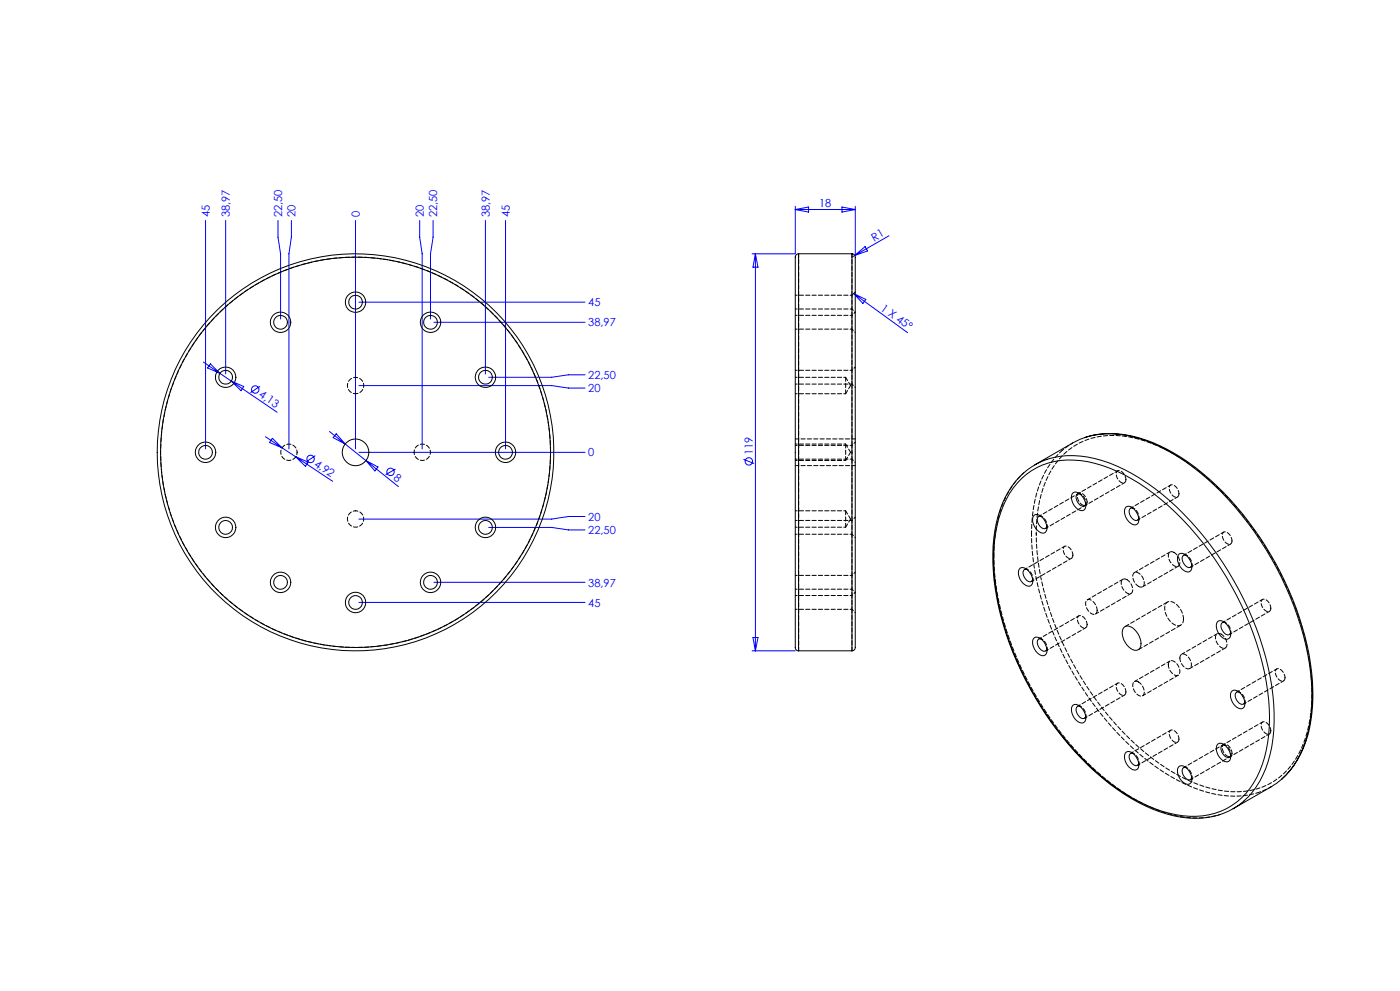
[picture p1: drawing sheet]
<svg xmlns="http://www.w3.org/2000/svg" width="420mm" height="297mm" viewBox="0 0 420 297" stroke-linecap="round" stroke-linejoin="round" font-family="sans-serif">
<defs><g id="words">
<g font-size="3.3" fill="#00f">
<text x="62.9" y="65.1" transform="rotate(-90 62.9 65.1)">45</text>
<text x="69" y="65.1" transform="rotate(-90 69 65.1)">38,97</text>
<text x="84.7" y="65.1" transform="rotate(-90 84.7 65.1)">22,50</text>
<text x="88.7" y="65.1" transform="rotate(-90 88.7 65.1)">20</text>
<text x="107.9" y="65.1" transform="rotate(-90 107.9 65.1)">0</text>
<text x="127.2" y="65.1" transform="rotate(-90 127.2 65.1)">20</text>
<text x="131.2" y="65.1" transform="rotate(-90 131.2 65.1)">22,50</text>
<text x="146.9" y="65.1" transform="rotate(-90 146.9 65.1)">38,97</text>
<text x="152.9" y="65.1" transform="rotate(-90 152.9 65.1)">45</text>
<text x="245.7" y="62.1">18</text>
<text x="262.2" y="72.4" transform="rotate(-30 262.2 72.4)">R1</text>
<text x="176.5" y="91.8">45</text>
<text x="264" y="92.8" transform="rotate(36 264 92.8)">1 X 45°</text>
<text x="176.5" y="97.8">38,97</text>
<text x="176.5" y="113.6">22,50</text>
<text x="77.4" y="118.8" transform="rotate(34 77.4 118.8)">4,13</text>
<text x="176.5" y="117.6">20</text>
<text x="176.5" y="136.8">0</text>
<text x="225.9" y="136.4" transform="rotate(-90 225.9 136.4)">119</text>
<text x="94" y="139.6" transform="rotate(33 94 139.6)">4,92</text>
<text x="117.8" y="143.5" transform="rotate(39 117.8 143.5)">8</text>
<text x="176.5" y="156.1">20</text>
<text x="176.5" y="160.1">22,50</text>
<text x="176.5" y="175.8">38,97</text>
<text x="176.5" y="181.8">45</text>
</g>
</g></defs>
<g fill="none" stroke="#00f" stroke-width=".3">
<path d="M61.7 66.1v68.4M67.7 66.1v46M83.4 66.1v5l.8 5v19.5M87.4 66.1v5l-.7 5v58.4M106.6 66.1v68.4M125.9 66.1v5l.7 5v58.4M129.9 66.1v5l-.7 5v19.5M145.6 66.1v46M151.7 66.1v68.4M226.6 76.1v118.9M226.6 76.1l.8 4h-1.5zM238.6 61.8v14.3h-13"/>
<path d="M238.6 62.8h18M238.6 62.8l4-.7v1.5zM252.6 62.1l4 .7-4 .8zM256.4 76.5l-.8 .6M256.4 76.5l3.1-2.6 .8 1.3zM256.6 61.8v14.3M266.7 70.7l-10.3 5.8M107.7 90.6h67.8M130.2 96.6h45.3M256.1 88l3.7 1.7-.9 1.2zM256.1 88l16.2 11.7M61 108.5l5 3.4"/>
<path d="M63.1 109l2.9 2.9-3.7-1.6zM66 111.9l17.1 11.6M69.4 114.2l3.7 1.6-.8 1.3zM78 115.8l-2.9 1.9M107.7 115.6h57.8l5 .7h5M175.5 112.3h-5l-5 .8h-18.9M79.6 130.9l5 3.3M81.7 131.4l2.9 2.8-3.7-1.6zM84.6 134.2l15.2 10M88.7 136.9l3.8 1.6-.9 1.3zM94.6 136.6l-2.8 1.9M98.8 129.3l11 8.7"/>
<path d="M100.9 130l2.6 3.1-3.6-1.9zM107.7 135.6h67.8M109.8 138l9.7 7.8M109.8 138l3.6 1.9-.9 1.2zM223.1 137.7l3.1 1.2M118.6 140.6l-2.9 1.7M146.6 158.1h18.9l5 .7h5M175.5 154.8h-5l-5 .8h-57.8M130.2 174.5h45.3M107.7 180.5h67.8M225.6 195h13M225.9 191.1h1.5l-.8 3.9z"/>
<circle cx="76.6" cy="116.7" r="1.11"/>
<circle cx="93.2" cy="137.5" r="1.1"/>
<circle cx="224.7" cy="138.3" r="1.12"/>
<circle cx="117.2" cy="141.4" r="1.11"/>
</g>
<g fill="none" stroke="#000" stroke-width=".3">
<path d="M239.6 76.1a1.27 1.27 0 0 0-1 1.7v115.5a1.26 1.26 0 0 0 1 1.7M239.6 76.1v118.9M239.6 76.1h16M255.6 76.1a1.27 1.27 0 0 1 1 1.7v115.5a1.26 1.26 0 0 1-1 1.7M255.6 76.1v118.9M310.4 139.3l11.4-6.5a23.2 23.2 0 0 1 18-1.9 58.9 58.9 0 0 1 26.6 16.6 96.9 96.9 0 0 1 26.8 54.4 44.8 44.8 0 0 1-3 23.8 22.2 22.2 0 0 1-9 10.2l-11.3 6.5M325.5 131.1a28.6 28.6 0 0 1 20.4 1.5 74.1 74.1 0 0 1 30.4 26.1 92.7 92.7 0 0 1 17.4 45.3 41.8 41.8 0 0 1-4.6 23.9 23.6 23.6 0 0 1-4.5 5.5M306.6 143.3a21.7 21.7 0 0 1 19.7-4.9 55 55 0 0 1 26.4 15.2 95 95 0 0 1 27.9 56.2 41.2 41.2 0 0 1-4.6 24.9 20.8 20.8 0 0 1-21.2 9.8 47.6 47.6 0 0 1-24.2-11.7 95.7 95.7 0 0 1-31.9-57.4 44.4 44.4 0 0 1 3.2-25.9 22.8 22.8 0 0 1 4.7-6.2zM307.1 141.8a28.3 28.3 0 0 0-8.6 17.3 70.6 70.6 0 0 0 5.3 36.4 94.9 94.9 0 0 0 31.3 41.1 41.1 41.1 0 0 0 25.1 8.6l3.7-.5 2.1-.6M307.2 141.7a21.8 21.8 0 0 1 19.1-4.7 51.7 51.7 0 0 1 24.5 13 96.8 96.8 0 0 1 31.1 58.4 43.8 43.8 0 0 1-3.9 25.7 21 21 0 0 1-11.9 10M310.3 154.4a2.3 2.3 0 0 1 2.9 1.2l.3 .6a2.41 2.41 0 0 1-.3 3.6 3.9 3.9 0 0 1-3.2-5.1zM312.3 154.8v-.1a1.11 1.11 0 0 0-1.1 .6 1.11 1.11 0 0 0 .1 1.3l.3 .5a1.6 1.6 0 0 0 2.2 1.1l.3-.4"/>
<path d="M321.9 147.7a2.32 2.32 0 0 1 2.9 1.2l.4 .6a2.65 2.65 0 0 1 0 3.4 2.99 2.99 0 0 1-3.5-2.6 2.49 2.49 0 0 1 .2-2.6zM324 148a1.08 1.08 0 0 0-1.2 .6 1.08 1.08 0 0 0 .2 1.2l.2 .6a1.61 1.61 0 0 0 2.3 1.1l.2-.4M337.9 151.9a2.3 2.3 0 0 1 2.8 1.3l.4 .6a2.65 2.65 0 0 1 0 3.3 2.33 2.33 0 0 1-2.9-1.2l-.6-1.3a2.56 2.56 0 0 1 .3-2.7zM339.9 152.3a1.08 1.08 0 0 0-1.2 .5 1.08 1.08 0 0 0 .2 1.3l.2 .6a1.61 1.61 0 0 0 2.3 1l.2-.4M306 170.3a2.3 2.3 0 0 1 2.9 1.3l.4 .6a2.41 2.41 0 0 1-.4 3.5 3.9 3.9 0 0 1-3.1-5.1zM308 170.7v-.1a1.11 1.11 0 0 0-1.1 .6 1.11 1.11 0 0 0 .2 1.3l.2 .5a1.6 1.6 0 0 0 2.3 1.1l.2-.4M353.8 166a2.3 2.3 0 0 1 2.8 1.3 3.2 3.2 0 0 1 .4 3.9 2.33 2.33 0 0 1-2.8-1.2l-.4-.6a2.85 2.85 0 0 1 0-3.4zM355.8 166.4a1.11 1.11 0 0 0-1.2 .5 1.11 1.11 0 0 0 .2 1.3l.2 .5a1.6 1.6 0 0 0 2.3 1.2l.2-.5M239.6 195h16M310.3 191.1a2.99 2.99 0 0 1 3.5 2.6 1.77 1.77 0 0 1-1.1 2.8 4.2 4.2 0 0 1-2.7-5.1zM312.3 191.5a1.09 1.09 0 0 0-1.1 .5 1.09 1.09 0 0 0 .1 1.3l.3 .5a1.66 1.66 0 0 0 2.2 1.2l.3-.5M337.2 188a2.27 2.27 0 0 1 3.2 .7 5.4 5.4 0 0 1 1.7 5.4 1.79 1.79 0 0 1-2.9 .2 5.6 5.6 0 0 1-2.3-5.8z"/>
<path d="M365.4 186.2a2.3 2.3 0 0 1 2.9 1.3l.4 .6a2.65 2.65 0 0 1 0 3.3 2.25 2.25 0 0 1-2.9-1.3l-.7-1.3a2.49 2.49 0 0 1 .3-2.6zM367.4 186.5a1.09 1.09 0 0 0-1.1 .6 1.09 1.09 0 0 0 .1 1.2l.3 .6a1.62 1.62 0 0 0 2.3 1.1l.2-.4M321.9 211.3a2.32 2.32 0 0 1 2.9 1.2l.4 .7a2.65 2.65 0 0 1 0 3.3 2.99 2.99 0 0 1-3.5-2.5 2.49 2.49 0 0 1 .2-2.7zM324 211.7a1.09 1.09 0 0 0-1.2 .5 1.09 1.09 0 0 0 .2 1.3l.2 .5a1.66 1.66 0 0 0 2.3 1.2l.2-.5M369.7 207a2.32 2.32 0 0 1 2.8 1.3l.4 .6a2.65 2.65 0 0 1 0 3.3 2.99 2.99 0 0 1-3.5-2.5 2.49 2.49 0 0 1 .3-2.7zM371.7 207.4a1.09 1.09 0 0 0-1.1 .5 1.09 1.09 0 0 0 .1 1.3l.2 .6a1.66 1.66 0 0 0 2.3 1.1l.3-.5M337.9 225.4a2.56 2.56 0 0 1 3.2 1.9 2.65 2.65 0 0 1 0 3.3 2.35 2.35 0 0 1-2.9-1.2l-.6-1.3a2.49 2.49 0 0 1 .3-2.7zM339.9 225.8a1.08 1.08 0 0 0-1.2 .5 1.08 1.08 0 0 0 .2 1.3l.2 .5a1.61 1.61 0 0 0 2.3 1.1l.2-.4M353.8 229.7a2.3 2.3 0 0 1 2.8 1.2l.4 .7a2.36 2.36 0 0 1-.4 3.5 3.9 3.9 0 0 1-3.1-5.1zM355.8 230a1.08 1.08 0 0 0-1.2 .6 1.08 1.08 0 0 0 .2 1.2l.2 .6a1.61 1.61 0 0 0 2.3 1.1l.2-.5M365.4 223a2.32 2.32 0 0 1 2.9 1.2l.4 .6a2.65 2.65 0 0 1 0 3.3 2.99 2.99 0 0 1-3.6-2.5 2.49 2.49 0 0 1 .3-2.6zM367.4 223.3a1.09 1.09 0 0 0-1.1 .6 1.09 1.09 0 0 0 .1 1.2l.3 .6a1.68 1.68 0 0 0 2.3 1.1l.2-.5"/>
<circle cx="84.1" cy="96.6" r="2.07"/>
<circle cx="84.2" cy="96.6" r="3.1"/>
<circle cx="106.7" cy="90.6" r="2.07"/>
<circle cx="106.7" cy="90.6" r="3.1"/>
<circle cx="129.2" cy="96.6" r="2.07"/>
<circle cx="129.2" cy="96.6" r="3.1"/>
<circle cx="67.7" cy="113.1" r="2.07"/>
<circle cx="67.7" cy="113" r="3.1"/>
<circle cx="145.6" cy="113.1" r="3.1"/>
<circle cx="145.6" cy="113.1" r="2.07"/>
<circle cx="61.6" cy="135.6" r="2.06"/>
<circle cx="61.7" cy="135.6" r="3.1"/>
<circle cx="106.7" cy="135.6" r="59.5"/>
<circle cx="106.7" cy="135.6" r="4"/>
<circle cx="106.7" cy="135.6" r="58.5"/>
<circle cx="151.7" cy="135.6" r="3.1"/>
<circle cx="151.7" cy="135.6" r="2.07"/>
<circle cx="67.7" cy="158.1" r="2.06"/>
<circle cx="67.7" cy="158.1" r="3.1"/>
<circle cx="145.6" cy="158.1" r="3.1"/>
<circle cx="145.6" cy="158.1" r="2.06"/>
<circle cx="84.2" cy="174.5" r="2.06"/>
<circle cx="84.2" cy="174.5" r="3.1"/>
<circle cx="129.2" cy="174.5" r="3.1"/>
<circle cx="129.2" cy="174.5" r="2.06"/>
<circle cx="106.7" cy="180.6" r="3.1"/>
<circle cx="106.7" cy="180.6" r="2.06"/>
</g>
<path d="M255.6 94.5v4.1M255.6 88.5v4.1M255.6 111v4.1M255.6 133.5v4.1M318.5 135.1l3.3-2.3M255.6 156v4.1M255.6 172.4v4.2M255.6 178.5v4.1M377.4 237.5a28.7 28.7 0 0 1-19.7-1.6 71.3 71.3 0 0 1-28.2-22.9 95.1 95.1 0 0 1-19.8-47.6l-.2-5.4M366.1 244.1a28.7 28.7 0 0 1-19.7-1.6 71.3 71.3 0 0 1-28.2-23 95.1 95.1 0 0 1-19.8-47.6l-.3-5.4" fill="none" stroke="#000" stroke-width=".3" stroke-dasharray="1.3 .6" stroke-dashoffset=".5"/>
<g fill="none" stroke="#000" stroke-width=".3" stroke-dasharray="1.3 .6" stroke-dashoffset=".4">
<path d="M312.7 154.9l-.8-.4M313.7 158.3l12-6.9M314.1 158.2v-.8M323.6 147.8l-12 7M324.3 148.1l-.7-.4M325.3 151.6l12.1-6.9M325.8 151.5v-.8M335.3 141.1l-12 6.9M340.2 152.4l-.7-.4M341.2 155.9l12.1-7M341.7 155.8v-.9M351.2 145.4l-12 6.9"/>
<path d="M367.1 159.5l-12 6.9M298.1 166.5a35 35 0 0 1 7.2-22.9l1.9-1.9M308.4 170.8l-.7-.4M309.4 174.3l12-7M309.9 174.1v-.8M319.4 163.7l-12 7M356.1 166.5l-.7-.4M357.2 170l12-6.9M357.6 169.9v-.9M378.8 179.6l-12.1 7M312.7 191.6l-.8-.4M313.7 195.1l12-6.9"/>
<path d="M314.1 195v-.9M323.6 184.6l-12 6.9M367.8 186.7l-.7-.4M368.8 190.2l12-7M369.2 190v-.8M324.3 211.8l-.7-.4M325.3 215.3l12.1-7M325.8 215.1v-.8M335.3 204.7l-12 7M351.2 218.9l-12 6.9M372 207.5l-.7-.4M373.1 211l12-6.9"/>
<path d="M373.5 210.9v-.9M378.8 216.4l-12.1 6.9M383 200.5l-12 6.9M340.2 225.9l-.7-.4M341.2 229.4l12.1-7M341.7 229.2v-.8M356.1 230.2l-.7-.5M357.2 233.6l12-6.9M357.6 233.5v-.8M367.1 223.1l-12 7M367.8 223.4l-.7-.4M368.8 226.9l12-6.9"/>
<path d="M369.2 226.8v-.8M381.3 235.8l-3.9 1.7"/>
</g>
<g fill="none" stroke="#000" stroke-width=".3" stroke-dasharray="1.3 .6" stroke-dashoffset=".7">
<path d="M238.6 98.6h17M238.6 92.6h17M255.6 98.6l1 1M255.6 94.5h-17M255.6 92.6l1 1M255.6 88.5h-17M256.6 93.5l-1 1M256.6 87.5l-1 1M238.6 115.1h17M238.6 118h15.1M253.7 113.1h-15.1M255.6 115.1l1 1"/>
<path d="M255.6 111h-17M256.6 110l-1 1M48.2 135.5a58.5 58.5 0 0 1 86.8-51.1 58.5 58.5 0 0 1 2.7 100.7 58.5 58.5 0 0 1-89.4-46.4l-.1-3.2M238.6 137.6h17M238.6 138h15.1M253.7 133.1h-15.1M255.6 137.6l1 1M255.6 133.5h-17M256.6 132.5l-1 1M238.6 158h15.1M253.7 153.1h-15.1M255.6 156h-17"/>
<path d="M256.6 155l-1 1M314.1 157.7l-.1-.8-.4-1.1-1.3-1.1M325.7 151v-.9l-.5-1.1-1.2-1M341.6 155.3v-.9l-.5-1.1-1.2-1M238.6 160.1h17M238.6 176.6h17M255.6 160.1l1 1M255.6 176.6l1 1M255.6 172.4h-17M255.6 178.5h-17M256.6 171.4l-1 1M256.6 177.5l-1 1"/>
<path d="M309.8 173.7v-.9l-.5-1.1-1.2-1.1M310.9 160a34.3 34.3 0 0 1 7.1-22.7 21.5 21.5 0 0 1 21-6.3 54.4 54.4 0 0 1 26.4 15.3 95.9 95.9 0 0 1 27.7 53.4 44.8 44.8 0 0 1-3.3 25.9 20.9 20.9 0 0 1-22.3 11.5 50.2 50.2 0 0 1-26.3-13.6 95.8 95.8 0 0 1-29.8-55.4l-.5-8.1M357.5 169.4v-.9l-.5-1.1-1.2-1M238.6 182.6h17M255.6 182.6l1 1M314.1 194.5l-.1-.9-.4-1.1-1.3-1M369.2 189.6v-.9l-.5-1.1-1.3-1.1M325.7 214.7v-.9l-.5-1.1-1.2-1.1M373.5 210.4l-.1-.9-.5-1.1-1.2-1M341.6 228.8v-.9l-.5-1.1-1.2-1.1M357.5 233v-.8l-.5-1.2-1.2-1M369.2 226.3v-.9l-.5-1.1-1.3-1"/>
</g>
<g fill="none" stroke="#000" stroke-width=".3" stroke-dasharray="1.3 .6" stroke-dashoffset=".2">
<path d="M239.6 76v119M255.6 98.6v12.4M253.7 118l1.5-2.5M255.2 115.5l-1.5-2.4M238.6 139.5h18M253.7 138l1.5-2.5M255.2 135.5l-1.5-2.4M256.6 131.5h-18M253.7 158l1.5-2.5M255.2 155.5l-1.5-2.4M326.1 150.5a2.42 2.42 0 0 0-2.5-2.6 2.47 2.47 0 0 0 2 3.6l.3-.2 .2-.8M337.8 143.7a2.42 2.42 0 0 0-2.6-2.6 2.47 2.47 0 0 0 2 3.6l.3-.2 .3-.8"/>
<path d="M353.7 148a2.42 2.42 0 0 0-2.5-2.6 2.47 2.47 0 0 0 1.9 3.6l.3-.2 .3-.8M255.6 160.1v12.3M321.9 166.4a2.42 2.42 0 0 0-2.6-2.6 2.47 2.47 0 0 0 2 3.6l.3-.2 .3-.8M336.9 173.6l-10.7 6.2M338.1 173.7a1.08 1.08 0 0 0-1.3-.1 1.08 1.08 0 0 0-.4 1.3 3.1 3.1 0 0 0 2.8 3 1.97 1.97 0 0 0 .2-2.8l-1.3-1.4M341.6 175.7a3.2 3.2 0 0 1-1.5-3.9 1.8 1.8 0 0 1 2.6 1l.3 .6a1.65 1.65 0 0 1-.5 2.6l-.9-.3M342.8 175.9l10.7-6.2M351 165.4l-10.7 6.2M352.2 165.6a3.2 3.2 0 0 1 1.5 3.9 1.8 1.8 0 0 1-2.6-1l-.3-.6a1.65 1.65 0 0 1 .5-2.6l.9 .3M369.6 162.1a2.42 2.42 0 0 0-2.5-2.6 2.47 2.47 0 0 0 2 3.6l.2-.2 .3-.8M326.1 187.2a2.42 2.42 0 0 0-2.5-2.6 2.47 2.47 0 0 0 2 3.6l.3-.2 .2-.8M328.6 184l10.7-6.1"/>
<path d="M329.1 182.9a3.2 3.2 0 0 0-2.7-3.2 1.8 1.8 0 0 0-.3 2.7l.3 .6a1.65 1.65 0 0 0 2.5 .8l.2-.9M350.5 199.2a3.2 3.2 0 0 0 2.7 3.2 1.8 1.8 0 0 0 .4-2.7l-.4-.5a1.65 1.65 0 0 0-2.5-.9l-.2 .9M351 198.1l-10.7 6.2M354 197.2a3.2 3.2 0 0 0 2.7 3.2 1.8 1.8 0 0 0 .3-2.7l-.3-.5a1.65 1.65 0 0 0-2.5-.9l-.2 .9M365.1 189.9l-10.6 6.2M366.4 190.1a1.08 1.08 0 0 0-1.3-.1 1.08 1.08 0 0 0-.5 1.2 3.1 3.1 0 0 0 2.9 3.1 1.97 1.97 0 0 0 .1-2.9l-1.2-1.3M381.2 182.3a2.42 2.42 0 0 0-2.5-2.6 2.47 2.47 0 0 0 2 3.6l.5-.6v-.4M337.8 207.4a2.42 2.42 0 0 0-2.6-2.6 2.47 2.47 0 0 0 2 3.6l.5-.6 .1-.4M341.6 204.4a1.08 1.08 0 0 0-1.3-.1 1.08 1.08 0 0 0-.5 1.2 3.1 3.1 0 0 0 2.9 3.1 1.97 1.97 0 0 0 .1-2.8l-1.2-1.4M342.8 208.5l10.7-6.1M356.9 200.4l10.7-6.2M381.2 219a2.42 2.42 0 0 0-2.5-2.6 2.47 2.47 0 0 0 2 3.6l.5-.5v-.5"/>
<path d="M385.5 203.1a2.42 2.42 0 0 0-2.5-2.6 2.47 2.47 0 0 0 2 3.6l.3-.2 .2-.8M353.7 221.5a2.42 2.42 0 0 0-2.5-2.6 2.47 2.47 0 0 0 1.9 3.6l.5-.6 .1-.4M369.6 225.7a2.42 2.42 0 0 0-2.5-2.6 2.47 2.47 0 0 0 2 3.6l.4-.5 .1-.5"/>
</g>
<path d="M255.6 76v12.5M253.7 118v-4.9M253.7 133.1v4.9M253.7 153.1v4.9M255.6 182.6v12.4M355.1 185.5a5.4 5.4 0 0 0-4.3-5.2 2.01 2.01 0 0 0-1.3 2.7 5.4 5.4 0 0 0 4.1 4.5 1.69 1.69 0 0 0 1.5-2" fill="none" stroke="#000" stroke-width=".3" stroke-dasharray="1.3 .6" stroke-dashoffset=".1"/>
<path d="M255.6 115.1v18.4M255.6 137.6v18.4M341.5 194.7l12.7-7.3M350.2 180.4l-12.7 7.4" fill="none" stroke="#000" stroke-width=".3" stroke-dasharray="1.3 .6"/>
<path d="M309.5 160a35 35 0 0 1 7.1-22.9l1.9-2" fill="none" stroke="#000" stroke-width=".3" stroke-dasharray="1.3 .6" stroke-dashoffset=".3"/>
<path d="M106.7 118a2.46 2.46 0 0 1-2.3-3.5 2.46 2.46 0 0 1 4.2-.6 2.46 2.46 0 0 1-1.3 4l-.6 .1M89.1 135.5a2.46 2.46 0 0 0-3.5-2.2 2.46 2.46 0 0 0-.5 4.1 2.46 2.46 0 0 0 3.9-1.2l.1-.7M124.2 135.5a2.46 2.46 0 0 0 3.5 2.3 2.46 2.46 0 0 0 .6-4.1 2.46 2.46 0 0 0-4 1.2l-.1 .6M106.7 153.1a2.46 2.46 0 0 0-2.3 3.5 2.46 2.46 0 0 0 4.2 .5 2.46 2.46 0 0 0-1.3-3.9l-.6-.1" fill="none" stroke="#000" stroke-width=".3" stroke-dasharray="1.3 .6" stroke-dashoffset=".6"/>
<path d="M255.6 92.6v1.9M255.6 176.6v1.9" fill="none" stroke="#000" stroke-width=".3" stroke-dasharray="1.3 .6" stroke-dashoffset=".9"/>
<use href="#words"/>
</svg>
